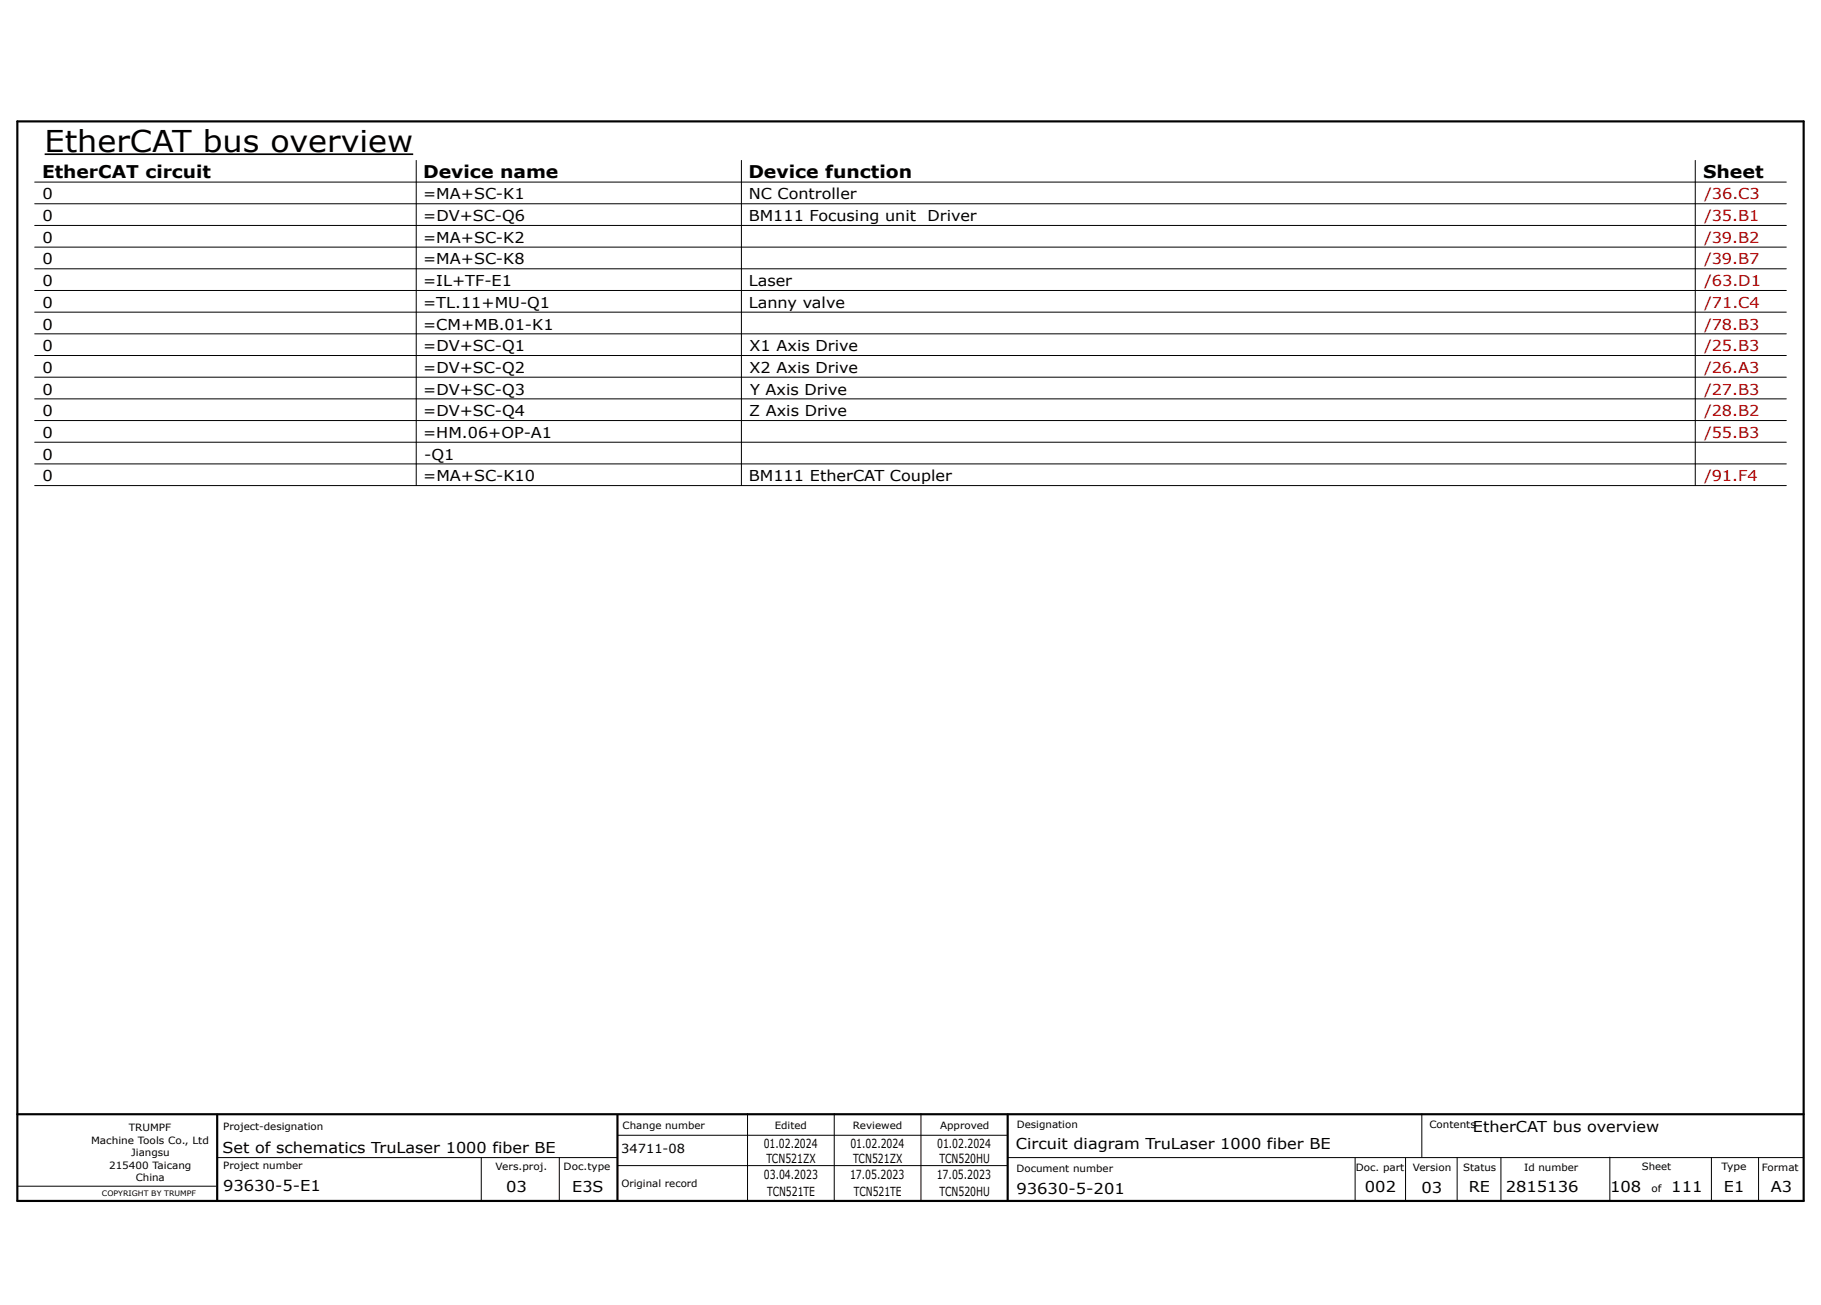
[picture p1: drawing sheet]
<svg xmlns="http://www.w3.org/2000/svg" width="420mm" height="301mm" viewBox="0 0 420 301" stroke-linecap="round" stroke-linejoin="round" font-family="sans-serif">
<defs><g id="words">
<text font-size="6.9" x="10.3" y="35">EtherCAT bus overview</text>
<g font-size="4">
<text x="9.7" y="41">EtherCAT circuit</text>
<text x="97.6" y="41">Device name</text>
<text x="172.6" y="41">Device function</text>
<text x="392.8" y="41">Sheet</text>
</g>
<g font-size="3.5">
<text x="9.8" y="46">0</text>
<text x="97.6" y="46">=MA+SC-K1</text>
<text x="172.7" y="46">NC Controller</text>
<text x="9.8" y="51">0</text>
<text x="97.6" y="51">=DV+SC-Q6</text>
<text x="172.7" y="51">BM111 Focusing unit</text>
<text x="213.9" y="51">Driver</text>
<text x="9.8" y="56">0</text>
<text x="97.6" y="56">=MA+SC-K2</text>
<text x="9.8" y="61">0</text>
<text x="9.8" y="66">0</text>
<text x="97.6" y="61">=MA+SC-K8</text>
<text x="97.6" y="66">=IL+TF-E1</text>
<text x="172.7" y="66">Laser</text>
<text x="9.8" y="71">0</text>
<text x="97.6" y="71">=TL.11+MU-Q1</text>
<text x="172.7" y="71">Lanny valve</text>
<text x="9.8" y="76">0</text>
<text x="97.6" y="76">=CM+MB.01-K1</text>
<text x="9.8" y="81">0</text>
<text x="97.6" y="81">=DV+SC-Q1</text>
<text x="172.9" y="81">X1 Axis Drive</text>
<text x="9.8" y="86">0</text>
<text x="97.6" y="86">=DV+SC-Q2</text>
<text x="172.9" y="86">X2 Axis Drive</text>
<text x="9.8" y="91">0</text>
<text x="97.6" y="91">=DV+SC-Q3</text>
<text x="173" y="91">Y Axis Drive</text>
<text x="9.8" y="96">0</text>
<text x="9.8" y="101">0</text>
<text x="97.6" y="96">=DV+SC-Q4</text>
<text x="97.6" y="101">=HM.06+OP-A1</text>
<text x="172.8" y="96">Z Axis Drive</text>
<text x="9.8" y="106">0</text>
<text x="97.8" y="106">-Q1</text>
<text x="9.8" y="111">0</text>
<text x="97.6" y="111">=MA+SC-K10</text>
<text x="172.7" y="111">BM111 EtherCAT Coupler</text>
<text x="339.7" y="261">EtherCAT bus overview</text>
<text x="51.3" y="266">Set of schematics TruLaser 1000 fiber BE</text>
<text x="234.3" y="265">Circuit diagram TruLaser 1000 fiber BE</text>
<text x="51.5" y="274.7">93630-5-E1</text>
<text x="116.8" y="274.9">03</text>
<text x="132" y="274.9">E3S</text>
<text x="234.4" y="275.3">93630-5-201</text>
<text x="314.8" y="275">002</text>
<text x="327.8" y="275.1">03</text>
<text x="338.8" y="275">RE</text>
<text x="347.3" y="275">2815136</text>
<text x="371.4" y="274.9">108</text>
<text x="385.5" y="274.9">111</text>
<text x="397.6" y="274.9">E1</text>
<text x="408.4" y="275">A3</text>
</g>
<g font-size="3.5" fill="#b60000">
<text x="393.1" y="46">/36.C3</text>
<text x="393.1" y="51">/35.B1</text>
<text x="393.1" y="56">/39.B2</text>
<text x="393.1" y="61">/39.B7</text>
<text x="393.1" y="66">/63.D1</text>
<text x="393.1" y="71">/71.C4</text>
<text x="393.1" y="76">/78.B3</text>
<text x="393.1" y="81">/25.B3</text>
<text x="393.1" y="86">/26.A3</text>
<text x="393.1" y="91">/27.B3</text>
<text x="393.1" y="96">/28.B2</text>
<text x="393.1" y="101">/55.B3</text>
<text x="393.1" y="111">/91.F4</text>
</g>
<g font-size="2.9">
<text x="143.3" y="266">34711-08</text>
<text x="176.1" y="264.9">01.02.2024</text>
<text x="176.8" y="268.4">TCN521ZX</text>
<text x="196.1" y="264.9">01.02.2024</text>
<text x="196.8" y="268.4">TCN521ZX</text>
<text x="216.1" y="264.9">01.02.2024</text>
<text x="216.7" y="268.4">TCN520HU</text>
<text x="176.2" y="271.9">03.04.2023</text>
<text x="176.9" y="275.9">TCN521TE</text>
<text x="196" y="271.9">17.05.2023</text>
<text x="196.9" y="275.9">TCN521TE</text>
<text x="216" y="271.9">17.05.2023</text>
<text x="216.7" y="275.9">TCN520HU</text>
</g>
<g font-size="2.3">
<text x="21" y="263.8">Machine Tools Co., Ltd</text>
<text x="29.7" y="260.8">TRUMPF</text>
<text x="51.5" y="260.7">Project-designation</text>
<text x="143.6" y="260.4">Change number</text>
<text x="178.7" y="260.4">Edited</text>
<text x="196.7" y="260.4">Reviewed</text>
<text x="216.8" y="260.4">Approved</text>
<text x="234.5" y="260.2">Designation</text>
<text x="329.7" y="260.1">Contents</text>
<text x="25.2" y="269.6">215400 Taicang</text>
<text x="30.3" y="266.7">Jiangsu</text>
<text x="51.5" y="269.7">Project number</text>
<text x="114.3" y="269.9">Vers.proj.</text>
<text x="130" y="269.9">Doc.type</text>
<text x="378.7" y="269.9">Sheet</text>
<text x="397.1" y="269.9">Type</text>
<text x="406.4" y="270">Format</text>
<text x="31.3" y="272.5">China</text>
<text x="143.3" y="273.9">Original record</text>
<text x="234.4" y="270.3">Document number</text>
<text x="312.7" y="270">Doc. part</text>
<text x="325.8" y="270.1">Version</text>
<text x="337.5" y="270">Status</text>
<text x="351.5" y="270.1">Id number</text>
<text x="380.9" y="274.9">of</text>
</g>
<text font-size="1.7" x="23.5" y="275.8">COPYRIGHT BY TRUMPF</text>
</g></defs>
<path d="M4 28h412v249h-412zM4 257h412M50.1 257.1v19.8M142.4 257.2v19.8M232.4 257.1v19.7" fill="none" stroke="#000" stroke-width=".5"/>
<g fill="none" stroke="#000" stroke-width=".23">
<path d="M96 37v75M171 37v75M391 37v75M8 42h404M8 47h404M8 52h404M8 57h404M8 62h404M8 67h404M8 72h404M8 77h404M8 82h404"/>
<path d="M8 87h404M8 92h404M8 97h404M8 102h404M8 107h404M8 112h404M172.4 256.9v20M192.4 256.9v20M212.4 256.9v20M327.9 256.9v10M4.1 273.6h45.7M50.1 267h92.2"/>
<path d="M111 267v10M129 267v10M142.4 261.9h90M142.4 268.9h90M232.5 267h183.5M312.5 267.1v9.8M324.2 267.1v10M336.1 267v10M346.2 267v10.1M371.3 266.9v10M394.7 267v10M405.6 267v10"/>
</g>
<path d="M10.3 35.6h85" fill="none" stroke="#000" stroke-width=".41"/>
<use href="#words"/>
</svg>
